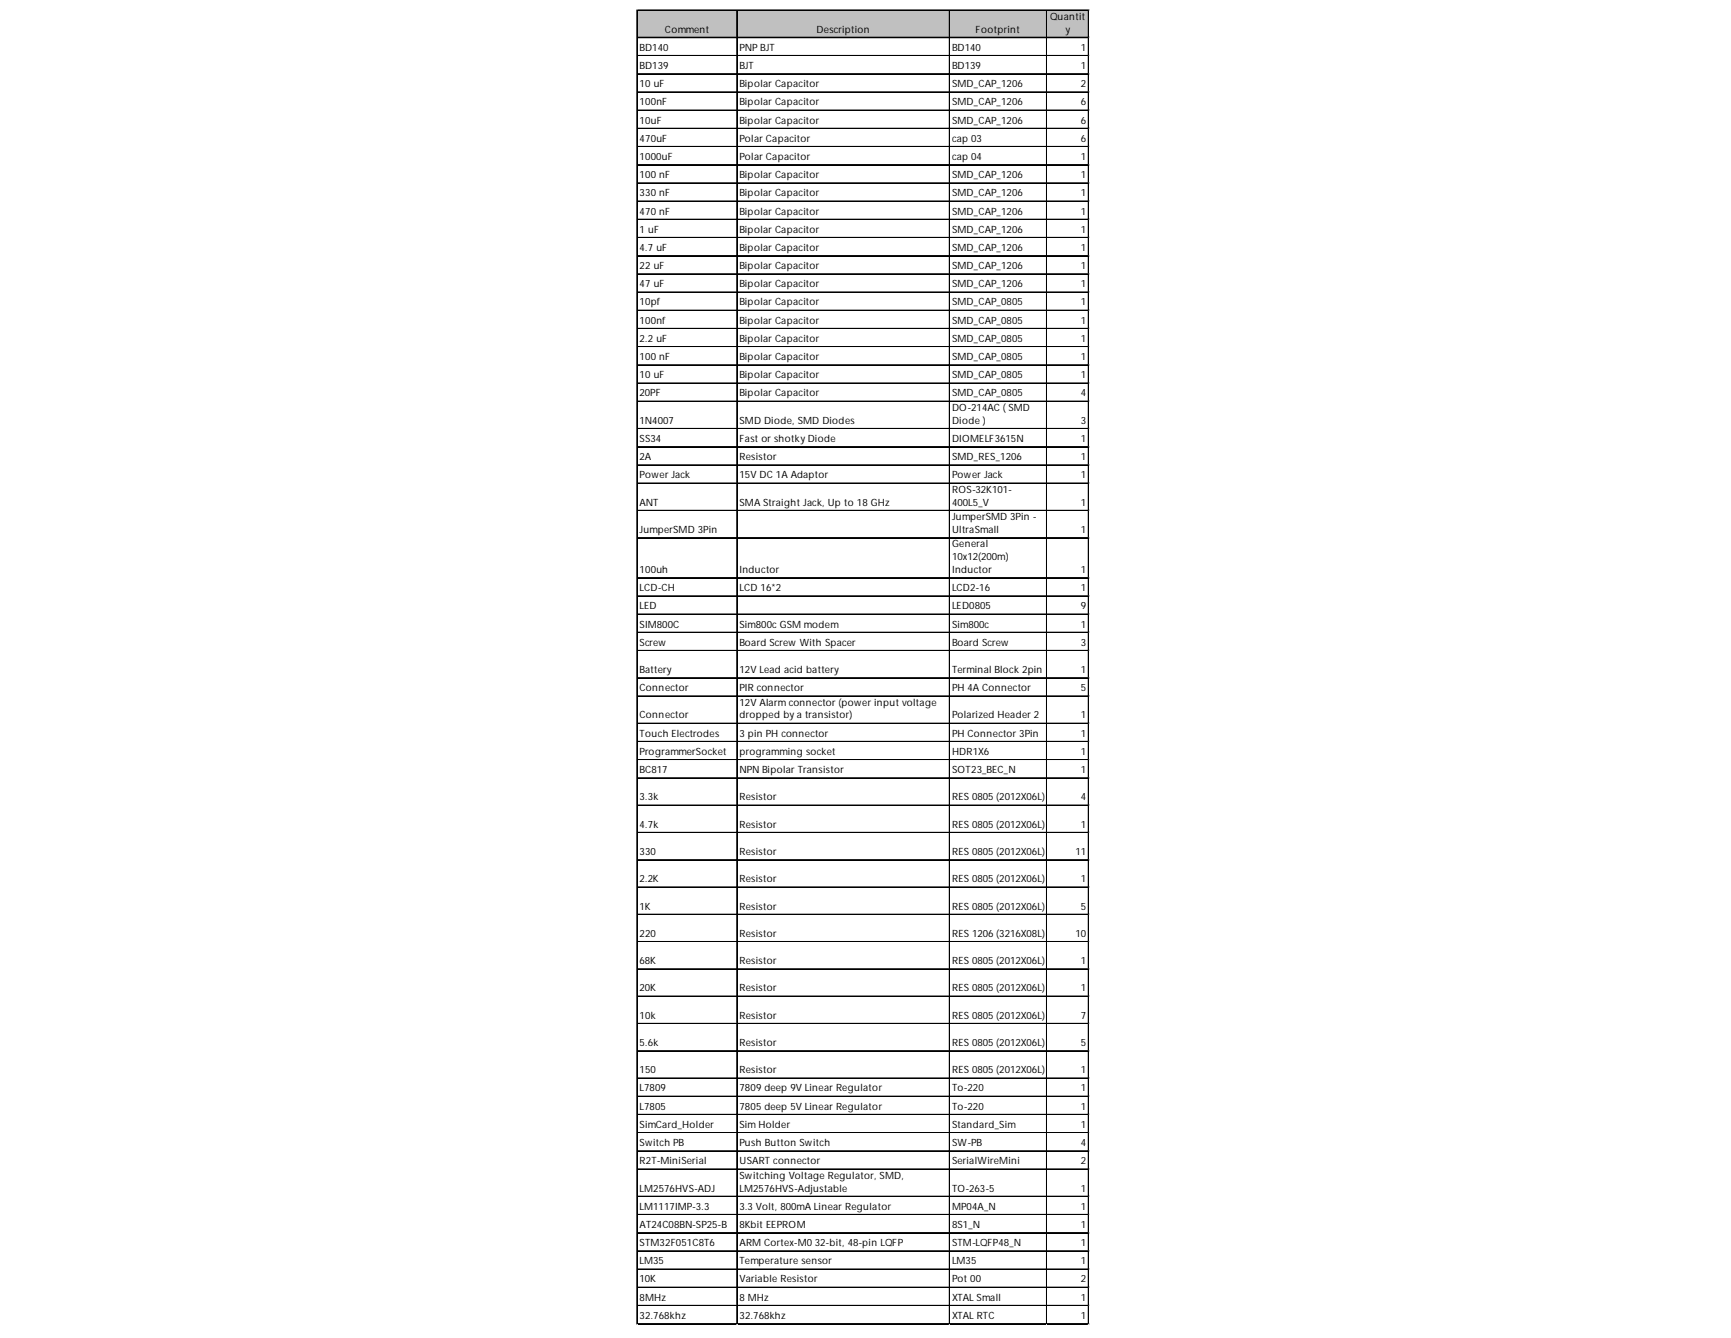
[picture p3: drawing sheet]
<svg xmlns="http://www.w3.org/2000/svg" width="279mm" height="216mm" viewBox="0 0 279 216" stroke-linecap="round" stroke-linejoin="round" font-family="sans-serif">
<defs><g id="words">
<g font-size="1.6">
<text x="107.3" y="5.3">Comment</text>
<text x="131.8" y="5.3">Description</text>
<text x="157.5" y="5.3">Footprint</text>
<text x="169.5" y="3.2">Quantit</text>
<text x="172" y="5.3">y</text>
<text x="103.2" y="8.2">BD140</text>
<text x="103.2" y="11.1">BD139</text>
<text x="119.4" y="8.2">PNP BJT</text>
<text x="119.4" y="11.1">BJT</text>
<text x="153.7" y="8.2">BD140</text>
<text x="153.7" y="11.1">BD139</text>
<text x="174.5" y="8.2">1</text>
<text x="174.5" y="11.1">1</text>
<text x="103.2" y="14.1">10 uF</text>
<text x="103.2" y="17">100nF</text>
<text x="119.4" y="14.1">Bipolar Capacitor</text>
<text x="119.4" y="17">Bipolar Capacitor</text>
<text x="153.7" y="14.1">SMD_CAP_1206</text>
<text x="153.7" y="17">SMD_CAP_1206</text>
<text x="174.5" y="14.1">2</text>
<text x="174.5" y="17">6</text>
<text x="103.2" y="19.9">10uF</text>
<text x="103.2" y="22.9">470uF</text>
<text x="119.4" y="19.9">Bipolar Capacitor</text>
<text x="119.4" y="22.9">Polar Capacitor</text>
<text x="153.7" y="19.9">SMD_CAP_1206</text>
<text x="153.7" y="22.9">cap 03</text>
<text x="174.5" y="19.9">6</text>
<text x="174.5" y="22.9">6</text>
<text x="103.2" y="25.8">1000uF</text>
<text x="103.2" y="28.7">100 nF</text>
<text x="119.4" y="25.8">Polar Capacitor</text>
<text x="119.4" y="28.7">Bipolar Capacitor</text>
<text x="153.7" y="25.8">cap 04</text>
<text x="153.7" y="28.7">SMD_CAP_1206</text>
<text x="174.5" y="25.8">1</text>
<text x="174.5" y="28.7">1</text>
<text x="103.2" y="31.7">330 nF</text>
<text x="103.2" y="34.6">470 nF</text>
<text x="119.4" y="31.7">Bipolar Capacitor</text>
<text x="119.4" y="34.6">Bipolar Capacitor</text>
<text x="153.7" y="31.7">SMD_CAP_1206</text>
<text x="153.7" y="34.6">SMD_CAP_1206</text>
<text x="174.5" y="31.7">1</text>
<text x="174.5" y="34.6">1</text>
<text x="103.2" y="37.5">1 uF</text>
<text x="103.2" y="40.5">4.7 uF</text>
<text x="119.4" y="37.5">Bipolar Capacitor</text>
<text x="119.4" y="40.5">Bipolar Capacitor</text>
<text x="153.7" y="37.5">SMD_CAP_1206</text>
<text x="153.7" y="40.5">SMD_CAP_1206</text>
<text x="174.5" y="37.5">1</text>
<text x="174.5" y="40.5">1</text>
<text x="103.2" y="43.4">22 uF</text>
<text x="103.2" y="46.4">47 uF</text>
<text x="119.4" y="43.4">Bipolar Capacitor</text>
<text x="119.4" y="46.4">Bipolar Capacitor</text>
<text x="153.7" y="43.4">SMD_CAP_1206</text>
<text x="153.7" y="46.4">SMD_CAP_1206</text>
<text x="174.5" y="43.4">1</text>
<text x="174.5" y="46.4">1</text>
<text x="103.2" y="49.3">10pf</text>
<text x="103.2" y="52.2">100nf</text>
<text x="119.4" y="49.3">Bipolar Capacitor</text>
<text x="119.4" y="52.2">Bipolar Capacitor</text>
<text x="153.7" y="49.3">SMD_CAP_0805</text>
<text x="153.7" y="52.2">SMD_CAP_0805</text>
<text x="174.5" y="49.3">1</text>
<text x="174.5" y="52.2">1</text>
<text x="103.2" y="55.2">2.2 uF</text>
<text x="103.2" y="58.1">100 nF</text>
<text x="119.4" y="55.2">Bipolar Capacitor</text>
<text x="119.4" y="58.1">Bipolar Capacitor</text>
<text x="153.7" y="55.2">SMD_CAP_0805</text>
<text x="153.7" y="58.1">SMD_CAP_0805</text>
<text x="174.5" y="55.2">1</text>
<text x="174.5" y="58.1">1</text>
<text x="103.2" y="61">10 uF</text>
<text x="103.2" y="64">20PF</text>
<text x="119.4" y="61">Bipolar Capacitor</text>
<text x="119.4" y="64">Bipolar Capacitor</text>
<text x="153.7" y="61">SMD_CAP_0805</text>
<text x="153.7" y="64">SMD_CAP_0805</text>
<text x="174.5" y="61">1</text>
<text x="174.5" y="64">4</text>
<text x="103.2" y="68.4">1N4007</text>
<text x="103.2" y="71.3">SS34</text>
<text x="119.4" y="68.4">SMD Diode, SMD Diodes</text>
<text x="119.4" y="71.3">Fast or shotky Diode</text>
<text x="153.7" y="66.3">DO-214AC ( SMD</text>
<text x="153.7" y="68.4">Diode )</text>
<text x="153.7" y="71.3">DIOMELF3615N</text>
<text x="174.5" y="68.4">3</text>
<text x="174.5" y="71.3">1</text>
<text x="103.2" y="74.2">2A</text>
<text x="103.2" y="77.2">Power Jack</text>
<text x="119.4" y="74.2">Resistor</text>
<text x="119.4" y="77.2">15V DC 1A Adaptor</text>
<text x="153.7" y="74.2">SMD_RES_1206</text>
<text x="153.7" y="77.2">Power Jack</text>
<text x="174.5" y="74.2">1</text>
<text x="174.5" y="77.2">1</text>
<text x="103.2" y="81.6">ANT</text>
<text x="119.4" y="81.6">SMA Straight Jack, Up to 18 GHz</text>
<text x="153.7" y="79.5">ROS-32K101-</text>
<text x="153.7" y="81.6">400L5_V</text>
<text x="153.7" y="83.9">JumperSMD 3Pin -</text>
<text x="174.5" y="81.6">1</text>
<text x="103.2" y="86">JumperSMD 3Pin</text>
<text x="153.7" y="86">UltraSmall</text>
<text x="153.7" y="88.3">General</text>
<text x="174.5" y="86">1</text>
<text x="103.2" y="92.4">100uh</text>
<text x="103.2" y="95.4">LCD-CH</text>
<text x="119.4" y="92.4">Inductor</text>
<text x="119.4" y="95.4">LCD 16*2</text>
<text x="153.7" y="90.4">10x12(200m)</text>
<text x="153.7" y="92.4">Inductor</text>
<text x="153.7" y="95.4">LCD2-16</text>
<text x="174.5" y="92.4">1</text>
<text x="174.5" y="95.4">1</text>
<text x="103.2" y="98.3">LED</text>
<text x="103.2" y="101.3">SIM800C</text>
<text x="119.4" y="101.3">Sim800c GSM modem</text>
<text x="153.7" y="98.3">LED0805</text>
<text x="153.7" y="101.3">Sim800c</text>
<text x="174.5" y="98.3">9</text>
<text x="174.5" y="101.3">1</text>
<text x="103.2" y="104.2">Screw</text>
<text x="119.4" y="104.2">Board Screw With Spacer</text>
<text x="153.7" y="104.2">Board Screw</text>
<text x="174.5" y="104.2">3</text>
<text x="103.2" y="108.6">Battery</text>
<text x="103.2" y="111.5">Connector</text>
<text x="119.4" y="108.6">12V Lead acid battery</text>
<text x="119.4" y="111.5">PIR connector</text>
<text x="119.4" y="113.9">12V Alarm connector (power input voltage</text>
<text x="153.7" y="108.6">Terminal Block 2pin</text>
<text x="153.7" y="111.5">PH 4A Connector</text>
<text x="174.5" y="108.6">1</text>
<text x="174.5" y="111.5">5</text>
<text x="103.2" y="115.9">Connector</text>
<text x="103.2" y="118.9">Touch Electrodes</text>
<text x="119.4" y="115.9">dropped by a transistor)</text>
<text x="119.4" y="118.9">3 pin PH connector</text>
<text x="153.7" y="115.9">Polarized Header 2</text>
<text x="153.7" y="118.9">PH Connector 3Pin</text>
<text x="174.5" y="115.9">1</text>
<text x="174.5" y="118.9">1</text>
<text x="103.2" y="121.8">ProgrammerSocket</text>
<text x="103.2" y="124.7">BC817</text>
<text x="119.4" y="121.8">programming socket</text>
<text x="119.4" y="124.7">NPN Bipolar Transistor</text>
<text x="153.7" y="121.8">HDR1X6</text>
<text x="153.7" y="124.7">SOT23_BEC_N</text>
<text x="174.5" y="121.8">1</text>
<text x="174.5" y="124.7">1</text>
<text x="103.2" y="129.1">3.3k</text>
<text x="119.4" y="129.1">Resistor</text>
<text x="153.7" y="129.1">RES 0805 (2012X06L)</text>
<text x="174.5" y="129.1">4</text>
<text x="103.2" y="133.5">4.7k</text>
<text x="103.2" y="138">330</text>
<text x="119.4" y="133.5">Resistor</text>
<text x="119.4" y="138">Resistor</text>
<text x="153.7" y="133.5">RES 0805 (2012X06L)</text>
<text x="153.7" y="138">RES 0805 (2012X06L)</text>
<text x="173.6" y="138">11</text>
<text x="174.5" y="133.5">1</text>
<text x="103.2" y="142.4">2.2K</text>
<text x="119.4" y="142.4">Resistor</text>
<text x="153.7" y="142.4">RES 0805 (2012X06L)</text>
<text x="174.5" y="142.4">1</text>
<text x="103.2" y="146.8">1K</text>
<text x="119.4" y="146.8">Resistor</text>
<text x="153.7" y="146.8">RES 0805 (2012X06L)</text>
<text x="174.5" y="146.8">5</text>
<text x="103.2" y="151.2">220</text>
<text x="103.2" y="155.6">68K</text>
<text x="119.4" y="151.2">Resistor</text>
<text x="119.4" y="155.6">Resistor</text>
<text x="153.7" y="151.2">RES 1206 (3216X08L)</text>
<text x="153.7" y="155.6">RES 0805 (2012X06L)</text>
<text x="173.6" y="151.2">10</text>
<text x="174.5" y="155.6">1</text>
<text x="103.2" y="160">20K</text>
<text x="119.4" y="160">Resistor</text>
<text x="153.7" y="160">RES 0805 (2012X06L)</text>
<text x="174.5" y="160">1</text>
<text x="103.2" y="164.4">10k</text>
<text x="119.4" y="164.4">Resistor</text>
<text x="153.7" y="164.4">RES 0805 (2012X06L)</text>
<text x="174.5" y="164.4">7</text>
<text x="103.2" y="168.8">5.6k</text>
<text x="103.2" y="173.2">150</text>
<text x="119.4" y="168.8">Resistor</text>
<text x="119.4" y="173.2">Resistor</text>
<text x="153.7" y="168.8">RES 0805 (2012X06L)</text>
<text x="153.7" y="173.2">RES 0805 (2012X06L)</text>
<text x="174.5" y="168.8">5</text>
<text x="174.5" y="173.2">1</text>
<text x="103.2" y="176.1">L7809</text>
<text x="103.2" y="179.1">L7805</text>
<text x="119.4" y="176.1">7809 deep 9V Linear Regulator</text>
<text x="119.4" y="179.1">7805 deep 5V Linear Regulator</text>
<text x="153.7" y="176.1">To-220</text>
<text x="153.7" y="179.1">To-220</text>
<text x="174.5" y="176.1">1</text>
<text x="174.5" y="179.1">1</text>
<text x="103.2" y="182">SimCard_Holder</text>
<text x="103.2" y="184.9">Switch PB</text>
<text x="119.4" y="182">Sim Holder</text>
<text x="119.4" y="184.9">Push Button Switch</text>
<text x="153.7" y="182">Standard_Sim</text>
<text x="153.7" y="184.9">SW-PB</text>
<text x="174.5" y="182">1</text>
<text x="174.5" y="184.9">4</text>
<text x="103.2" y="187.9">R2T-MiniSerial</text>
<text x="119.4" y="187.9">USART connector</text>
<text x="119.4" y="190.2">Switching Voltage Regulator, SMD,</text>
<text x="153.7" y="187.9">SerialWireMini</text>
<text x="174.5" y="187.9">2</text>
<text x="103.2" y="192.3">LM2576HVS-ADJ</text>
<text x="103.2" y="195.2">LM1117IMP-3.3</text>
<text x="119.4" y="192.3">LM2576HVS-Adjustable</text>
<text x="119.4" y="195.2">3.3 Volt, 800mA Linear Regulator</text>
<text x="153.7" y="192.3">TO-263-5</text>
<text x="153.7" y="195.2">MP04A_N</text>
<text x="174.5" y="192.3">1</text>
<text x="174.5" y="195.2">1</text>
<text x="103.2" y="198.1">AT24C08BN-SP25-B</text>
<text x="103.2" y="201.1">STM32F051C8T6</text>
<text x="119.4" y="198.1">8Kbit EEPROM</text>
<text x="119.4" y="201.1">ARM Cortex-M0 32-bit, 48-pin LQFP</text>
<text x="153.7" y="198.1">8S1_N</text>
<text x="153.7" y="201.1">STM-LQFP48_N</text>
<text x="174.5" y="198.1">1</text>
<text x="174.5" y="201.1">1</text>
<text x="103.2" y="204">LM35</text>
<text x="103.2" y="206.9">10K</text>
<text x="103.2" y="209.9">8MHz</text>
<text x="119.4" y="204">Temperature sensor</text>
<text x="119.4" y="206.9">Variable Resistor</text>
<text x="119.4" y="209.9">8 MHz</text>
<text x="153.7" y="204">LM35</text>
<text x="153.7" y="206.9">Pot 00</text>
<text x="153.7" y="209.9">XTAL Small</text>
<text x="174.5" y="204">1</text>
<text x="174.5" y="206.9">2</text>
<text x="174.5" y="209.9">1</text>
<text x="103.2" y="212.8">32.768khz</text>
<text x="119.4" y="212.8">32.768khz</text>
<text x="153.7" y="212.8">XTAL RTC</text>
<text x="174.5" y="212.8">1</text>
</g>
</g></defs>
<path d="M102.9 1.7h72.9v4.5h-72.9z" fill="#c0c0c0"/>
<g fill="none" stroke="#000" stroke-width=".16">
<path d="M102.8 1.6v212.1M102.9 1.6v212.1M102.9 1.6h72.9M102.9 1.7h72.9M102.9 6h72.9M102.9 6.1h72.9M102.9 8.9h72.9M102.9 9h72.9M102.9 11.9h72.9M102.9 12h72.9M102.9 14.8h72.9M102.9 14.9h72.9"/>
<path d="M102.9 17.8h72.9M118.9 1.8v211.9M119 1.8v211.9M153.2 1.8v211.9M153.3 1.8v211.9M168.9 1.8v211.9M169 1.8v211.9M175.7 1.8v211.9M102.9 20.7h72.9M102.9 20.8h72.9M102.9 23.6h72.9M102.9 23.7h72.9"/>
<path d="M102.9 26.6h72.9M102.9 29.5h72.9M102.9 29.6h72.9M102.9 32.4h72.9M102.9 32.5h72.9M102.9 35.4h72.9M102.9 38.3h72.9M102.9 38.4h72.9M102.9 41.2h72.9M102.9 41.3h72.9M102.9 44.2h72.9M102.9 47.1h72.9"/>
<path d="M102.9 47.2h72.9M102.9 50h72.9M102.9 50.1h72.9M102.9 53h72.9M102.9 53.1h72.9M102.9 55.9h72.9M102.9 56h72.9M102.9 58.9h72.9M102.9 61.8h72.9M102.9 61.9h72.9M102.9 64.7h72.9M102.9 64.8h72.9"/>
<path d="M102.9 69.1h72.9M102.9 69.2h72.9M102.9 72.1h72.9M102.9 75h72.9M102.9 75.1h72.9M102.9 77.9h72.9M102.9 78h72.9M102.9 82.3h72.9M102.9 82.4h72.9M102.9 86.7h72.9M102.9 86.8h72.9M102.9 93.2h72.9"/>
<path d="M102.9 93.3h72.9M102.9 96.1h72.9M102.9 96.2h72.9M102.9 99.1h72.9M102.9 102h72.9M102.9 102.1h72.9M102.9 104.9h72.9M102.9 105h72.9M102.9 109.3h72.9M102.9 109.4h72.9M102.9 112.3h72.9M102.9 112.4h72.9"/>
<path d="M102.9 116.7h72.9M102.9 116.8h72.9M102.9 119.6h72.9M102.9 119.7h72.9M102.9 122.6h72.9M102.9 125.5h72.9M102.9 125.6h72.9M102.9 129.9h72.9M102.9 130h72.9M102.9 134.3h72.9M102.9 134.4h72.9M102.9 138.7h72.9"/>
<path d="M102.9 138.8h72.9M102.9 143.1h72.9M102.9 143.2h72.9M102.9 147.5h72.9M102.9 147.6h72.9M102.9 151.9h72.9M102.9 152h72.9M102.9 156.3h72.9M102.9 156.4h72.9M102.9 160.7h72.9M102.9 160.8h72.9M102.9 165.1h72.9"/>
<path d="M102.9 165.2h72.9M102.9 169.5h72.9M102.9 169.6h72.9M102.9 173.9h72.9M102.9 174h72.9M102.9 176.9h72.9M102.9 179.8h72.9M102.9 179.9h72.9M102.9 182.7h72.9M102.9 182.8h72.9M102.9 185.7h72.9M102.9 185.8h72.9"/>
<path d="M102.9 188.6h72.9M102.9 188.7h72.9M102.9 193h72.9M102.9 193.1h72.9M102.9 196h72.9M102.9 198.9h72.9M102.9 199h72.9M102.9 201.8h72.9M102.9 201.9h72.9M102.9 204.8h72.9M102.9 207.7h72.9M102.9 207.8h72.9"/>
<path d="M102.9 210.6h72.9M102.9 210.7h72.9M102.9 213.6h72.9"/>
</g>
<path d="M175.8 1.6h.1" fill="none" stroke="#d4d4d4" stroke-width=".16"/>
<path d="M175.8 1.6l.1 .2z" fill="#d4d4d4"/>
<path d="M175.8 6h.1" fill="none" stroke="#d4d4d4" stroke-width=".16"/>
<path d="M175.8 6l.1 .2z" fill="#d4d4d4"/>
<path d="M175.8 8.9h.1" fill="none" stroke="#d4d4d4" stroke-width=".16"/>
<path d="M175.8 8.9l.1 .2z" fill="#d4d4d4"/>
<path d="M175.8 11.9h.1" fill="none" stroke="#d4d4d4" stroke-width=".16"/>
<path d="M175.8 11.9l.1 .1z" fill="#d4d4d4"/>
<path d="M175.8 14.8h.1" fill="none" stroke="#d4d4d4" stroke-width=".16"/>
<path d="M175.8 14.8l.1 .2z" fill="#d4d4d4"/>
<path d="M175.8 17.8h.1" fill="none" stroke="#d4d4d4" stroke-width=".16"/>
<path d="M175.8 17.8l.1 .1z" fill="#d4d4d4"/>
<path d="M175.8 20.7h.1" fill="none" stroke="#d4d4d4" stroke-width=".16"/>
<path d="M175.8 20.7l.1 .1z" fill="#d4d4d4"/>
<path d="M175.8 23.6h.1" fill="none" stroke="#d4d4d4" stroke-width=".16"/>
<path d="M175.8 23.6l.1 .2z" fill="#d4d4d4"/>
<path d="M175.8 26.6h.1" fill="none" stroke="#d4d4d4" stroke-width=".16"/>
<path d="M175.8 26.6l.1 .1z" fill="#d4d4d4"/>
<path d="M175.8 29.5h.1" fill="none" stroke="#d4d4d4" stroke-width=".16"/>
<path d="M175.8 29.5l.1 .1z" fill="#d4d4d4"/>
<path d="M175.8 32.4h.1" fill="none" stroke="#d4d4d4" stroke-width=".16"/>
<path d="M175.8 32.4l.1 .2z" fill="#d4d4d4"/>
<path d="M175.8 35.4h.1" fill="none" stroke="#d4d4d4" stroke-width=".16"/>
<path d="M175.8 35.4l.1 .1z" fill="#d4d4d4"/>
<path d="M175.8 38.3h.1" fill="none" stroke="#d4d4d4" stroke-width=".16"/>
<path d="M175.8 38.3l.1 .1z" fill="#d4d4d4"/>
<path d="M175.8 41.2h.1" fill="none" stroke="#d4d4d4" stroke-width=".16"/>
<path d="M175.8 41.2l.1 .2z" fill="#d4d4d4"/>
<path d="M175.8 44.2h.1" fill="none" stroke="#d4d4d4" stroke-width=".16"/>
<path d="M175.8 44.2l.1 .1z" fill="#d4d4d4"/>
<path d="M175.8 47.1h.1" fill="none" stroke="#d4d4d4" stroke-width=".16"/>
<path d="M175.8 47.1l.1 .2z" fill="#d4d4d4"/>
<path d="M175.8 50h.1" fill="none" stroke="#d4d4d4" stroke-width=".16"/>
<path d="M175.8 50l.1 .2z" fill="#d4d4d4"/>
<path d="M175.8 53h.1" fill="none" stroke="#d4d4d4" stroke-width=".16"/>
<path d="M175.8 53l.1 .1z" fill="#d4d4d4"/>
<path d="M175.8 55.9h.1" fill="none" stroke="#d4d4d4" stroke-width=".16"/>
<path d="M175.8 55.9l.1 .2z" fill="#d4d4d4"/>
<path d="M175.8 58.9h.1" fill="none" stroke="#d4d4d4" stroke-width=".16"/>
<path d="M175.8 58.9l.1 .1z" fill="#d4d4d4"/>
<path d="M175.8 61.8h.1" fill="none" stroke="#d4d4d4" stroke-width=".16"/>
<path d="M175.8 61.8l.1 .1z" fill="#d4d4d4"/>
<path d="M175.8 64.7h.1" fill="none" stroke="#d4d4d4" stroke-width=".16"/>
<path d="M175.8 64.7l.1 .2z" fill="#d4d4d4"/>
<path d="M175.8 69.1h.1" fill="none" stroke="#d4d4d4" stroke-width=".16"/>
<path d="M175.8 69.1l.1 .2z" fill="#d4d4d4"/>
<path d="M175.8 72.1h.1" fill="none" stroke="#d4d4d4" stroke-width=".16"/>
<path d="M175.8 72.1l.1 .1z" fill="#d4d4d4"/>
<path d="M175.8 75h.1" fill="none" stroke="#d4d4d4" stroke-width=".16"/>
<path d="M175.8 75l.1 .1z" fill="#d4d4d4"/>
<path d="M175.8 77.9h.1" fill="none" stroke="#d4d4d4" stroke-width=".16"/>
<path d="M175.8 77.9l.1 .2z" fill="#d4d4d4"/>
<path d="M175.8 82.3h.1" fill="none" stroke="#d4d4d4" stroke-width=".16"/>
<path d="M175.8 82.3l.1 .2z" fill="#d4d4d4"/>
<path d="M175.8 86.7h.1" fill="none" stroke="#d4d4d4" stroke-width=".16"/>
<path d="M175.8 86.7l.1 .2z" fill="#d4d4d4"/>
<path d="M175.8 93.2h.1" fill="none" stroke="#d4d4d4" stroke-width=".16"/>
<path d="M175.8 93.2l.1 .1z" fill="#d4d4d4"/>
<path d="M175.8 96.1h.1" fill="none" stroke="#d4d4d4" stroke-width=".16"/>
<path d="M175.8 96.1l.1 .2z" fill="#d4d4d4"/>
<path d="M175.8 99.1h.1" fill="none" stroke="#d4d4d4" stroke-width=".16"/>
<path d="M175.8 99.1l.1 .1z" fill="#d4d4d4"/>
<path d="M175.8 102h.1" fill="none" stroke="#d4d4d4" stroke-width=".16"/>
<path d="M175.8 102l.1 .2z" fill="#d4d4d4"/>
<path d="M175.8 104.9h.1" fill="none" stroke="#d4d4d4" stroke-width=".16"/>
<path d="M175.8 104.9l.1 .2z" fill="#d4d4d4"/>
<path d="M175.8 109.3h.1" fill="none" stroke="#d4d4d4" stroke-width=".16"/>
<path d="M175.8 109.3l.1 .2z" fill="#d4d4d4"/>
<path d="M175.8 112.3h.1" fill="none" stroke="#d4d4d4" stroke-width=".16"/>
<path d="M175.8 112.3l.1 .1z" fill="#d4d4d4"/>
<path d="M175.8 116.7h.1" fill="none" stroke="#d4d4d4" stroke-width=".16"/>
<path d="M175.8 116.7l.1 .1z" fill="#d4d4d4"/>
<path d="M175.8 119.6h.1" fill="none" stroke="#d4d4d4" stroke-width=".16"/>
<path d="M175.8 119.6l.1 .2z" fill="#d4d4d4"/>
<path d="M175.8 122.6h.1" fill="none" stroke="#d4d4d4" stroke-width=".16"/>
<path d="M175.8 122.6l.1 .1z" fill="#d4d4d4"/>
<path d="M175.8 125.5h.1" fill="none" stroke="#d4d4d4" stroke-width=".16"/>
<path d="M175.8 125.5l.1 .1z" fill="#d4d4d4"/>
<path d="M175.8 129.9h.1" fill="none" stroke="#d4d4d4" stroke-width=".16"/>
<path d="M175.8 129.9l.1 .1z" fill="#d4d4d4"/>
<path d="M175.8 134.3h.1" fill="none" stroke="#d4d4d4" stroke-width=".16"/>
<path d="M175.8 134.3l.1 .1z" fill="#d4d4d4"/>
<path d="M175.8 138.7h.1" fill="none" stroke="#d4d4d4" stroke-width=".16"/>
<path d="M175.8 138.7l.1 .2z" fill="#d4d4d4"/>
<path d="M175.8 143.1h.1" fill="none" stroke="#d4d4d4" stroke-width=".16"/>
<path d="M175.8 143.1l.1 .2z" fill="#d4d4d4"/>
<path d="M175.8 147.5h.1" fill="none" stroke="#d4d4d4" stroke-width=".16"/>
<path d="M175.8 147.5l.1 .2z" fill="#d4d4d4"/>
<path d="M175.8 151.9h.1" fill="none" stroke="#d4d4d4" stroke-width=".16"/>
<path d="M175.8 151.9l.1 .2z" fill="#d4d4d4"/>
<path d="M175.8 156.3h.1" fill="none" stroke="#d4d4d4" stroke-width=".16"/>
<path d="M175.8 156.3l.1 .2z" fill="#d4d4d4"/>
<path d="M175.8 160.7h.1" fill="none" stroke="#d4d4d4" stroke-width=".16"/>
<path d="M175.8 160.7l.1 .2z" fill="#d4d4d4"/>
<path d="M175.8 165.1h.1" fill="none" stroke="#d4d4d4" stroke-width=".16"/>
<path d="M175.8 165.1l.1 .2z" fill="#d4d4d4"/>
<path d="M175.8 169.5h.1" fill="none" stroke="#d4d4d4" stroke-width=".16"/>
<path d="M175.8 169.5l.1 .2z" fill="#d4d4d4"/>
<path d="M175.8 173.9h.1" fill="none" stroke="#d4d4d4" stroke-width=".16"/>
<path d="M175.8 173.9l.1 .2z" fill="#d4d4d4"/>
<path d="M175.8 176.9h.1" fill="none" stroke="#d4d4d4" stroke-width=".16"/>
<path d="M175.8 176.9l.1 .1z" fill="#d4d4d4"/>
<path d="M175.8 179.8h.1" fill="none" stroke="#d4d4d4" stroke-width=".16"/>
<path d="M175.8 179.8l.1 .2z" fill="#d4d4d4"/>
<path d="M175.8 182.7h.1" fill="none" stroke="#d4d4d4" stroke-width=".16"/>
<path d="M175.8 182.7l.1 .2z" fill="#d4d4d4"/>
<path d="M175.8 185.7h.1" fill="none" stroke="#d4d4d4" stroke-width=".16"/>
<path d="M175.8 185.7l.1 .1z" fill="#d4d4d4"/>
<path d="M175.8 188.6h.1" fill="none" stroke="#d4d4d4" stroke-width=".16"/>
<path d="M175.8 188.6l.1 .2z" fill="#d4d4d4"/>
<path d="M175.8 193h.1" fill="none" stroke="#d4d4d4" stroke-width=".16"/>
<path d="M175.8 193l.1 .2z" fill="#d4d4d4"/>
<path d="M175.8 196h.1" fill="none" stroke="#d4d4d4" stroke-width=".16"/>
<path d="M175.8 196l.1 .1z" fill="#d4d4d4"/>
<path d="M175.8 198.9h.1" fill="none" stroke="#d4d4d4" stroke-width=".16"/>
<path d="M175.8 198.9l.1 .1z" fill="#d4d4d4"/>
<path d="M175.8 201.8h.1" fill="none" stroke="#d4d4d4" stroke-width=".16"/>
<path d="M175.8 201.8l.1 .2z" fill="#d4d4d4"/>
<path d="M175.8 204.8h.1" fill="none" stroke="#d4d4d4" stroke-width=".16"/>
<path d="M175.8 204.8l.1 .1z" fill="#d4d4d4"/>
<path d="M175.8 207.7h.1" fill="none" stroke="#d4d4d4" stroke-width=".16"/>
<path d="M175.8 207.7l.1 .1z" fill="#d4d4d4"/>
<path d="M175.8 210.6h.1" fill="none" stroke="#d4d4d4" stroke-width=".16"/>
<path d="M175.8 210.6l.1 .2z" fill="#d4d4d4"/>
<path d="M175.8 213.6h.1" fill="none" stroke="#d4d4d4" stroke-width=".16"/>
<path d="M175.8 213.6l.1 .1z" fill="#d4d4d4"/>
<use href="#words"/>
</svg>
